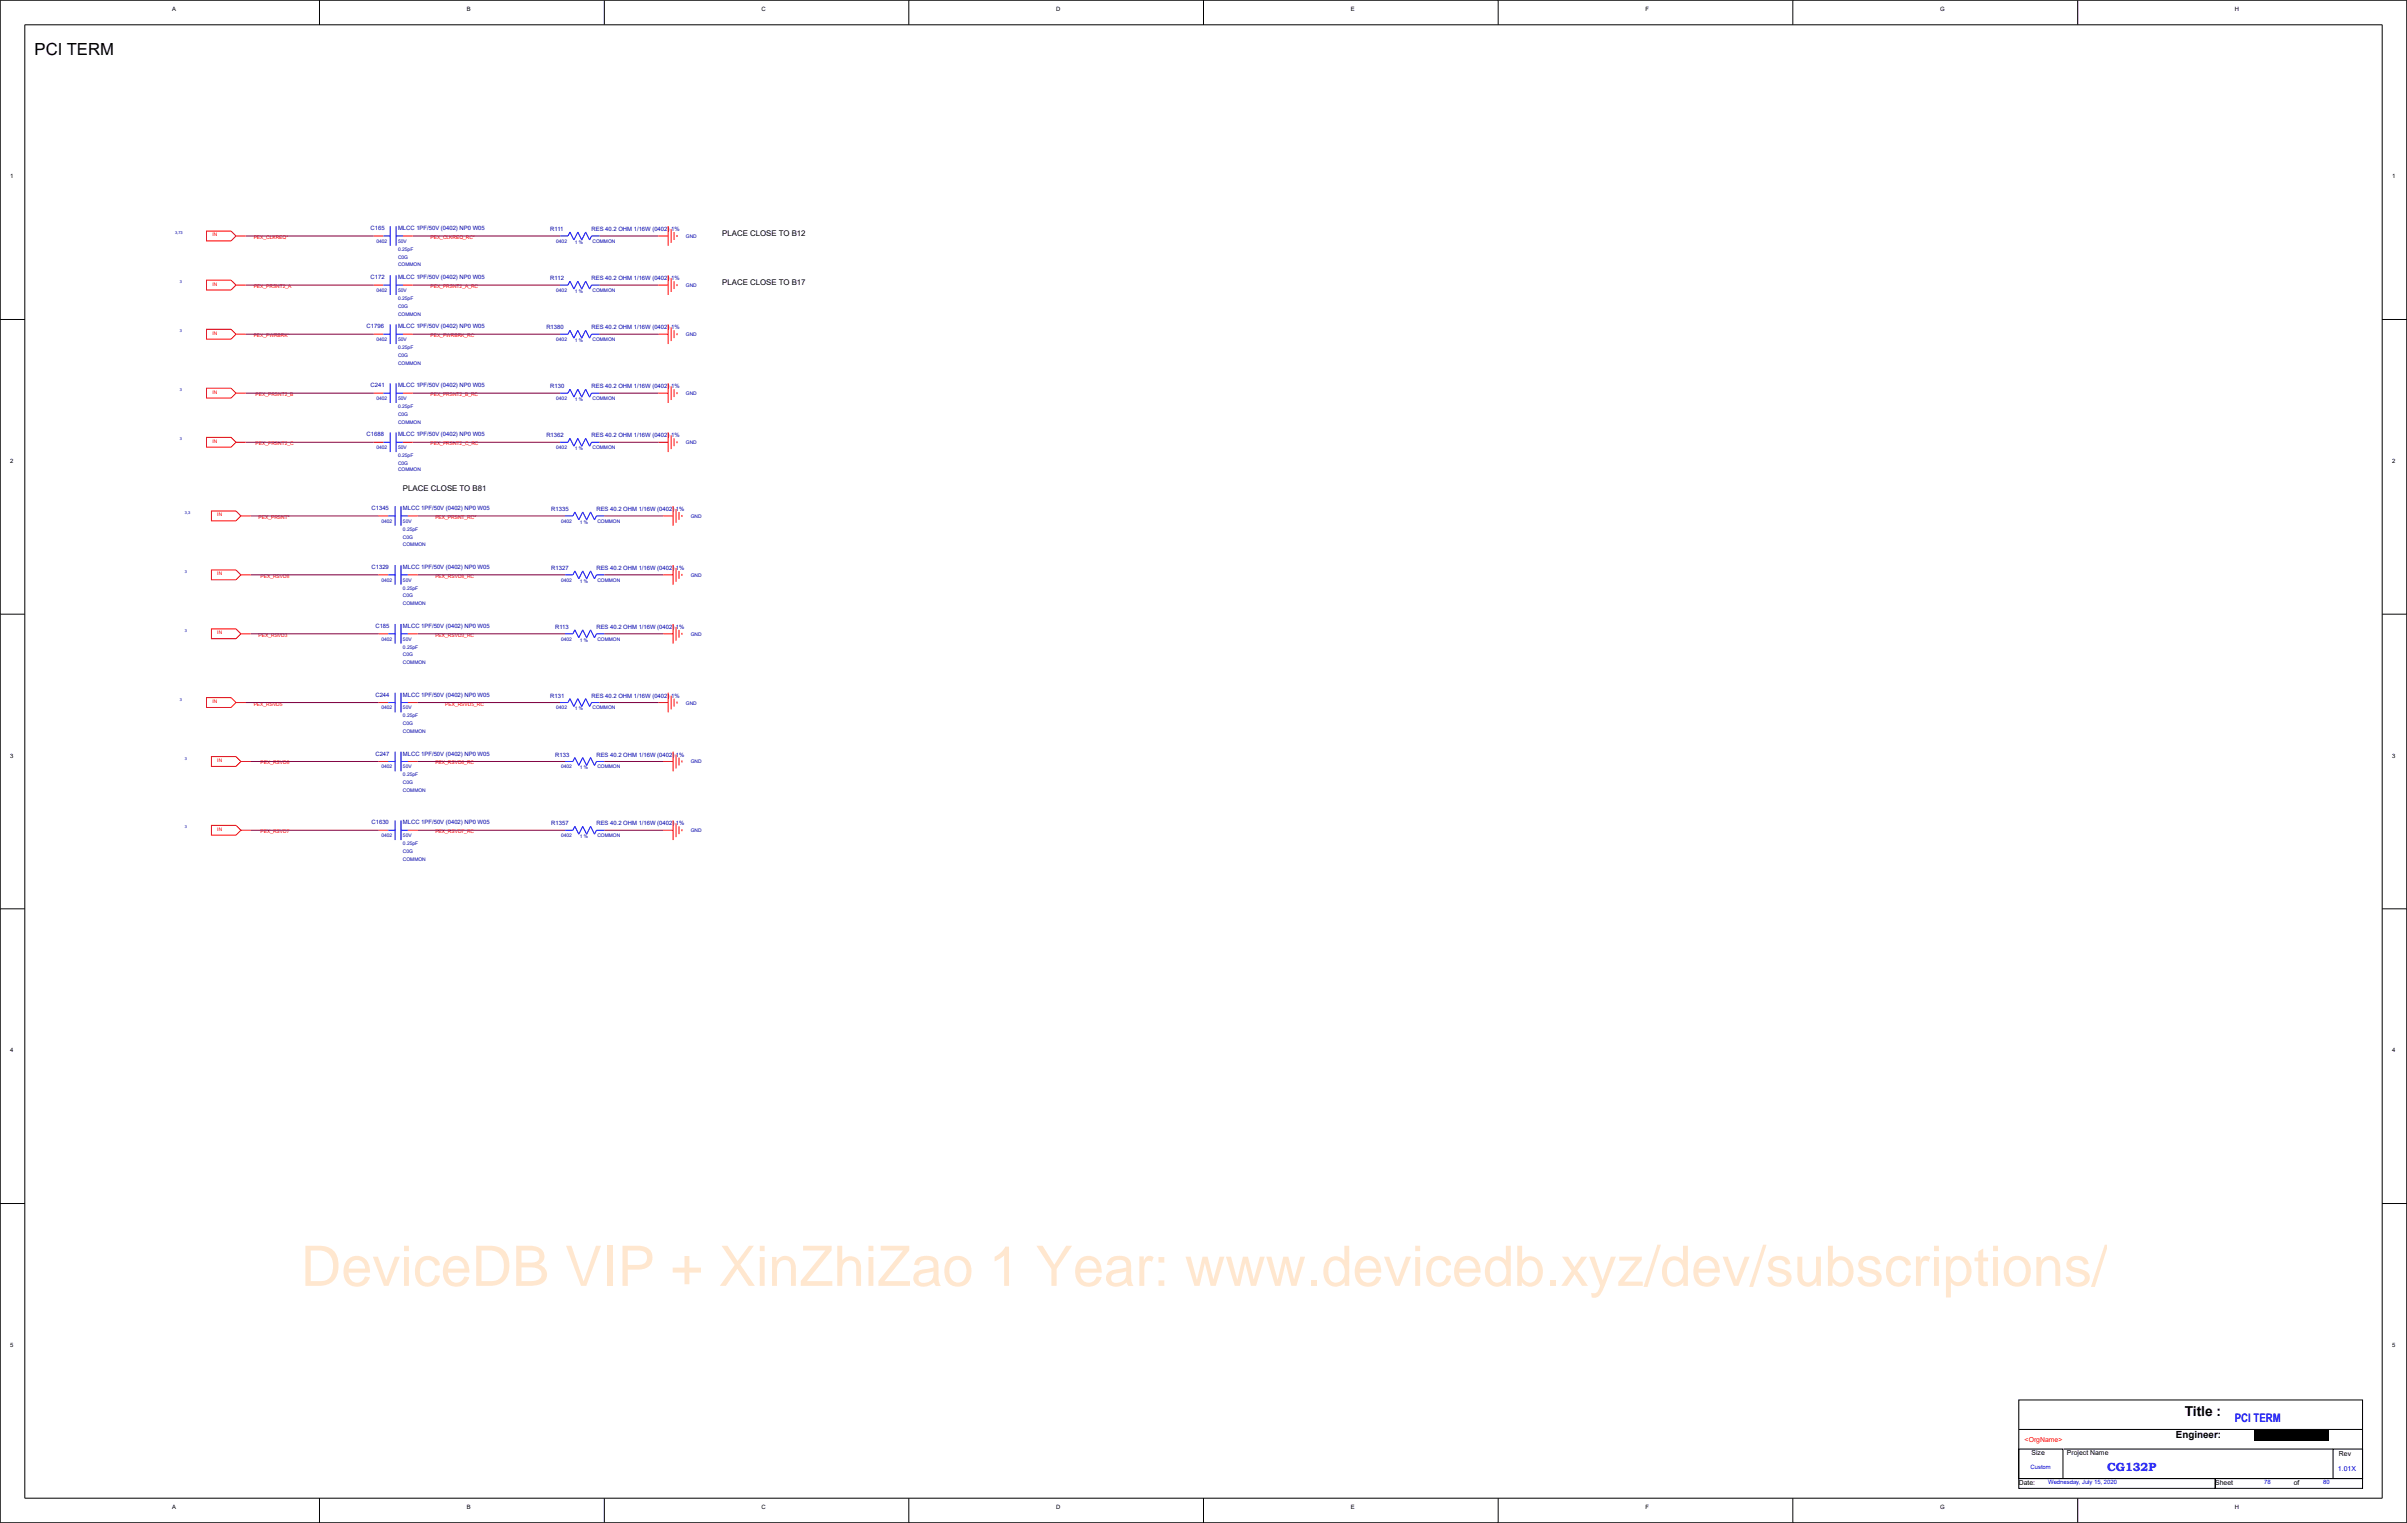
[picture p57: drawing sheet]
<svg xmlns="http://www.w3.org/2000/svg" width="271mm" height="172mm" viewBox="0 0 271 172" stroke-linecap="round" stroke-linejoin="round" font-family="sans-serif">
<defs><g id="words">
<text font-size="6.3" fill="#ff8000" x="33.9" y="145">DeviceDB VIP + XinZhiZao 1 Year: www.devicedb.xyz/dev/subscriptions/</text>
<text font-size="1.9" x="3.9" y="6.2">PCI TERM</text>
<text font-size="1.6" x="246.3" y="159.6">Title :</text>
<g font-size="1.3" fill="#00f">
<text x="251.9" y="160.3">PCI TERM</text>
<text x="237.5" y="165.8">CG132P</text>
</g>
<text font-size="1.1" x="245.3" y="162.1">Engineer:</text>
<g font-size=".9">
<text x="81.4" y="26.6">PLACE CLOSE TO B12</text>
<text x="81.4" y="32.1">PLACE CLOSE TO B17</text>
<text x="45.4" y="55.4">PLACE CLOSE TO B81</text>
</g>
<g font-size=".8">
<text x="227.6" y="167.4">Date:</text>
<text x="229" y="164.1">Size</text>
<text x="233" y="164.1">Project Name</text>
<text x="249.7" y="167.4">Sheet</text>
<text x="258.6" y="167.4">of</text>
<text x="263.7" y="164.2">Rev</text>
</g>
<text font-size=".8" fill="#f00" x="228.2" y="162.6">&lt;OrgName&gt;</text>
<text font-size=".8" fill="#00f" x="263.6" y="165.8">1.01X</text>
<g font-size=".7">
<text x="19.4" y="1.2">A</text>
<text x="52.6" y="1.2">B</text>
<text x="85.8" y="1.2">C</text>
<text x="119.1" y="1.2">D</text>
<text x="152.3" y="1.2">E</text>
<text x="185.5" y="1.2">F</text>
<text x="218.7" y="1.2">G</text>
<text x="251.9" y="1.2">H</text>
<text x="1.1" y="20.1">1</text>
<text x="269.7" y="20.1">1</text>
<text x="1.1" y="52.2">2</text>
<text x="269.7" y="52.2">2</text>
<text x="1.1" y="85.4">3</text>
<text x="269.7" y="85.4">3</text>
<text x="1.1" y="118.6">4</text>
<text x="269.7" y="118.6">4</text>
<text x="1.1" y="151.8">5</text>
<text x="269.7" y="151.8">5</text>
<text x="19.4" y="170.1">A</text>
<text x="52.6" y="170.1">B</text>
<text x="85.8" y="170.1">C</text>
<text x="119.1" y="170.1">D</text>
<text x="152.3" y="170.1">E</text>
<text x="185.5" y="170.1">F</text>
<text x="218.7" y="170.1">G</text>
<text x="251.9" y="170.1">H</text>
</g>
<g font-size=".7" fill="#0000a0">
<text x="41.8" y="25.9">C165</text>
<text x="44.9" y="25.9">MLCC 1PF/50V (0402) NP0 W05</text>
<text x="62" y="26">R111</text>
<text x="66.7" y="26">RES 40.2 OHM 1/16W (0402) 1%</text>
<text x="41.8" y="31.5">C172</text>
<text x="44.9" y="31.5">MLCC 1PF/50V (0402) NP0 W05</text>
<text x="62" y="31.6">R112</text>
<text x="66.7" y="31.6">RES 40.2 OHM 1/16W (0402) 1%</text>
<text x="41.3" y="37">C1796</text>
<text x="44.9" y="37">MLCC 1PF/50V (0402) NP0 W05</text>
<text x="61.6" y="37.1">R1380</text>
<text x="66.7" y="37.1">RES 40.2 OHM 1/16W (0402) 1%</text>
<text x="41.8" y="43.7">C241</text>
<text x="44.9" y="43.7">MLCC 1PF/50V (0402) NP0 W05</text>
<text x="62" y="43.8">R130</text>
<text x="66.7" y="43.8">RES 40.2 OHM 1/16W (0402) 1%</text>
<text x="41.3" y="49.2">C1688</text>
<text x="44.9" y="49.2">MLCC 1PF/50V (0402) NP0 W05</text>
<text x="61.6" y="49.3">R1362</text>
<text x="66.7" y="49.3">RES 40.2 OHM 1/16W (0402) 1%</text>
<text x="41.9" y="57.5">C1345</text>
<text x="45.4" y="57.5">MLCC 1PF/50V (0402) NP0 W05</text>
<text x="62.1" y="57.6">R1335</text>
<text x="67.2" y="57.6">RES 40.2 OHM 1/16W (0402) 1%</text>
<text x="41.9" y="64.1">C1329</text>
<text x="45.4" y="64.1">MLCC 1PF/50V (0402) NP0 W05</text>
<text x="62.1" y="64.3">R1327</text>
<text x="67.2" y="64.3">RES 40.2 OHM 1/16W (0402) 1%</text>
<text x="42.3" y="70.8">C185</text>
<text x="45.4" y="70.8">MLCC 1PF/50V (0402) NP0 W05</text>
<text x="62.6" y="70.9">R113</text>
<text x="67.2" y="70.9">RES 40.2 OHM 1/16W (0402) 1%</text>
<text x="42.3" y="78.5">C244</text>
<text x="45.4" y="78.5">MLCC 1PF/50V (0402) NP0 W05</text>
<text x="62" y="78.6">R131</text>
<text x="66.7" y="78.6">RES 40.2 OHM 1/16W (0402) 1%</text>
<text x="42.3" y="85.2">C247</text>
<text x="45.4" y="85.2">MLCC 1PF/50V (0402) NP0 W05</text>
<text x="62.6" y="85.3">R133</text>
<text x="67.2" y="85.3">RES 40.2 OHM 1/16W (0402) 1%</text>
<text x="41.9" y="92.9">C1630</text>
<text x="45.4" y="92.9">MLCC 1PF/50V (0402) NP0 W05</text>
<text x="62.1" y="93">R1357</text>
<text x="67.2" y="93">RES 40.2 OHM 1/16W (0402) 1%</text>
</g>
<g font-size=".7" fill="#00f">
<text x="228.9" y="165.6">Custom</text>
<text x="230.9" y="167.3">Wednesday, July 15, 2020</text>
<text x="255.3" y="167.3">78</text>
<text x="261.9" y="167.3">80</text>
</g>
<g font-size=".6" fill="#f00">
<text x="23.9" y="26.7">IN</text>
<text x="28.6" y="26.9">PEX_CLKREQ*</text>
<text x="48.5" y="26.9">PEX_CLKREQ_RC*</text>
<text x="23.9" y="32.2">IN</text>
<text x="28.6" y="32.5">PEX_PRSNT2_A</text>
<text x="48.5" y="32.5">PEX_PRSNT2_A_RC</text>
<text x="23.9" y="37.7">IN</text>
<text x="28.6" y="38">PEX_PWRBRK*</text>
<text x="48.5" y="38">PEX_PWRBRK_RC</text>
<text x="23.9" y="44.4">IN</text>
<text x="28.8" y="44.7">PEX_PRSNT2_B</text>
<text x="48.5" y="44.7">PEX_PRSNT2_B_RC</text>
<text x="23.9" y="49.9">IN</text>
<text x="28.8" y="50.2">PEX_PRSNT2_C</text>
<text x="48.5" y="50.2">PEX_PRSNT2_C_RC</text>
<text x="24.5" y="58.2">IN</text>
<text x="29.1" y="58.5">PEX_PRSNT*</text>
<text x="49.1" y="58.5">PEX_PRSNT_RC*</text>
<text x="24.5" y="64.9">IN</text>
<text x="29.4" y="65.1">PEX_RSVD8</text>
<text x="49.1" y="65.1">PEX_RSVD8_RC</text>
<text x="24.5" y="71.5">IN</text>
<text x="29.1" y="71.8">PEX_RSVD3</text>
<text x="49.1" y="71.8">PEX_RSVD3_RC</text>
<text x="23.9" y="79.3">IN</text>
<text x="28.6" y="79.5">PEX_RSVD5</text>
<text x="50.2" y="79.5">PEX_RSVD5_RC</text>
<text x="24.5" y="85.9">IN</text>
<text x="29.4" y="86.2">PEX_RSVD6</text>
<text x="49.1" y="86.2">PEX_RSVD6_RC</text>
<text x="24.5" y="93.6">IN</text>
<text x="29.4" y="93.9">PEX_RSVD7</text>
<text x="49.1" y="93.9">PEX_RSVD7_RC</text>
</g>
<g font-size=".6" fill="#0000a0">
<text x="42.4" y="27.4">0402</text>
<text x="44.9" y="28.3">0.25pF</text>
<text x="44.9" y="27.4">50V</text>
<text x="44.9" y="29.1">C0G</text>
<text x="62.7" y="27.4">0402</text>
<text x="64.8" y="27.5">1 %</text>
<text x="66.8" y="27.4">COMMON</text>
<text x="77.3" y="26.8">GND</text>
<text x="42.4" y="32.9">0402</text>
<text x="44.9" y="32.9">50V</text>
<text x="44.9" y="35.6">COMMON</text>
<text x="44.9" y="33.8">0.25pF</text>
<text x="44.9" y="34.7">C0G</text>
<text x="44.9" y="30">COMMON</text>
<text x="62.7" y="32.9">0402</text>
<text x="64.8" y="33">1 %</text>
<text x="66.8" y="32.9">COMMON</text>
<text x="77.3" y="32.4">GND</text>
<text x="42.4" y="38.5">0402</text>
<text x="44.9" y="41.1">COMMON</text>
<text x="44.9" y="39.3">0.25pF</text>
<text x="44.9" y="38.5">50V</text>
<text x="44.9" y="40.2">C0G</text>
<text x="62.7" y="38.5">0402</text>
<text x="64.8" y="38.6">1 %</text>
<text x="66.8" y="38.5">COMMON</text>
<text x="77.3" y="37.9">GND</text>
<text x="42.4" y="45.1">0402</text>
<text x="44.9" y="47.8">COMMON</text>
<text x="44.9" y="46">0.25pF</text>
<text x="44.9" y="45.1">50V</text>
<text x="44.9" y="46.9">C0G</text>
<text x="62.7" y="45.1">0402</text>
<text x="64.8" y="45.2">1 %</text>
<text x="66.8" y="45.1">COMMON</text>
<text x="77.3" y="44.5">GND</text>
<text x="42.4" y="50.6">0402</text>
<text x="44.9" y="53.1">COMMON</text>
<text x="44.9" y="51.5">0.25pF</text>
<text x="44.9" y="50.6">50V</text>
<text x="44.9" y="52.4">C0G</text>
<text x="62.7" y="50.6">0402</text>
<text x="64.8" y="50.7">1 %</text>
<text x="66.8" y="50.6">COMMON</text>
<text x="77.3" y="50.1">GND</text>
<text x="43" y="58.9">0402</text>
<text x="45.4" y="59.8">0.25pF</text>
<text x="45.4" y="58.9">50V</text>
<text x="63.3" y="58.9">0402</text>
<text x="65.4" y="59">1 %</text>
<text x="67.4" y="58.9">COMMON</text>
<text x="77.9" y="58.4">GND</text>
<text x="43" y="65.6">0402</text>
<text x="45.4" y="65.6">50V</text>
<text x="45.4" y="61.6">COMMON</text>
<text x="45.4" y="60.7">C0G</text>
<text x="63.3" y="65.6">0402</text>
<text x="65.4" y="65.7">1 %</text>
<text x="67.4" y="65.6">COMMON</text>
<text x="77.9" y="65">GND</text>
<text x="45.4" y="66.5">0.25pF</text>
<text x="45.4" y="68.2">COMMON</text>
<text x="45.4" y="67.4">C0G</text>
<text x="77.9" y="71.7">GND</text>
<text x="43" y="72.2">0402</text>
<text x="45.4" y="74.9">COMMON</text>
<text x="45.4" y="73.1">0.25pF</text>
<text x="45.4" y="72.2">50V</text>
<text x="45.4" y="74">C0G</text>
<text x="63.3" y="72.2">0402</text>
<text x="65.4" y="72.3">1 %</text>
<text x="67.4" y="72.2">COMMON</text>
<text x="43" y="80">0402</text>
<text x="45.4" y="82.6">COMMON</text>
<text x="45.4" y="80.9">0.25pF</text>
<text x="45.4" y="81.7">C0G</text>
<text x="45.4" y="80">50V</text>
<text x="62.7" y="80">0402</text>
<text x="64.8" y="80.1">1 %</text>
<text x="66.8" y="80">COMMON</text>
<text x="77.3" y="79.4">GND</text>
<text x="43" y="86.6">0402</text>
<text x="45.4" y="89.3">COMMON</text>
<text x="45.4" y="87.5">0.25pF</text>
<text x="45.4" y="86.6">50V</text>
<text x="45.4" y="88.4">C0G</text>
<text x="63.3" y="86.6">0402</text>
<text x="65.4" y="86.7">1 %</text>
<text x="67.4" y="86.6">COMMON</text>
<text x="77.9" y="86.1">GND</text>
<text x="43" y="94.4">0402</text>
<text x="45.4" y="95.3">0.25pF</text>
<text x="45.4" y="94.4">50V</text>
<text x="63.3" y="94.4">0402</text>
<text x="65.4" y="94.5">1 %</text>
<text x="67.4" y="94.4">COMMON</text>
<text x="77.9" y="93.8">GND</text>
<text x="45.4" y="97">COMMON</text>
<text x="45.4" y="96.1">C0G</text>
</g>
<g font-size=".4" fill="#0000a0">
<text x="19.7" y="26.4">3,73</text>
<text x="20.3" y="31.9">3</text>
<text x="20.3" y="37.5">3</text>
<text x="20.3" y="44.1">3</text>
<text x="20.3" y="49.6">3</text>
<text x="20.8" y="57.9">3,3</text>
<text x="20.8" y="64.6">3</text>
<text x="20.8" y="71.2">3</text>
<text x="20.3" y="79">3</text>
<text x="20.8" y="85.6">3</text>
<text x="20.8" y="93.4">3</text>
</g>
</g></defs>
<g fill="none" stroke="#00f" stroke-width=".11">
<path d="M43.2 37.7h.8M43.2 32.1h.8M43.2 26.6h.8M44 25.5v2.2M44 31v2.2M44 36.6v2.2M44.7 37.7h.7M44.7 32.1h.7M44.7 26.6h.7M44.7 25.5v2.2M44.7 31v2.2M44.7 36.6v2.2"/>
<path d="M63.1 37.7h.9M63.1 32.1h.9M63.1 26.6h.9M66.7 37.7h.9M66.7 32.1h.9M66.7 26.6h.9M43.2 49.9h.8M43.2 44.3h.8M43.8 58.2h.7M44 43.2v2.2M44 48.7v2.3M44.5 57.1v2.2"/>
<path d="M44.7 49.9h.7M44.7 44.3h.7M44.7 43.2v2.2M44.7 48.7v2.3M45.2 57.1v2.2M45.2 58.2h.8M63.1 49.9h.9M63.1 44.3h.9M63.7 58.2h.9M66.7 49.9h.9M66.7 44.3h.9M67.2 58.2h.9"/>
<path d="M43.8 79.2h.7M43.8 71.4h.7M43.8 64.8h.7M44.5 63.7v2.2M44.5 70.3v2.3M44.5 78.1v2.2M45.2 63.7v2.2M45.2 70.3v2.3M45.2 78.1v2.2M45.2 79.2h.8M45.2 71.4h.8M45.2 64.8h.8"/>
<path d="M63.1 79.2h.9M63.7 71.4h.9M63.7 64.8h.9M66.7 79.2h.9M67.2 71.4h.9M67.2 64.8h.9M43.8 93.6h.7M43.8 85.8h.7M44.5 84.7v2.3M44.5 92.5v2.2M45.2 93.6h.8M45.2 84.7v2.3"/>
<path d="M45.2 92.5v2.2M45.2 85.8h.8M63.7 93.6h.9M63.7 85.8h.9M67.2 93.6h.9M67.2 85.8h.9"/>
</g>
<g fill="none" stroke="#f00" stroke-width=".11">
<path d="M26 37.1h-2.7v1.1h2.7M26 31.6h-2.7v1.1h2.7M26 26h-2.7v1.2h2.7M26.6 37.7h1.1M26.6 32.1h1.1M26.6 26.6h1.1M42.1 37.7h1.1M42.1 32.1h1.1M42.1 26.6h1.1M45.4 37.7h1.1M45.4 32.1h1.1M45.4 26.6h1.1"/>
<path d="M74.2 37.7h1.1M74.2 32.1h1.1M74.2 26.6h1.1M75.3 25.5v2.2M75.3 31v2.2M75.3 36.6v2.2M75.7 25.8v1.6M75.7 31.4v1.5M75.7 36.9v1.5M76 26.2v.8M76 31.7v.9M76 37.2v.9"/>
<path d="M76.3 26.5v.2M76.3 32v.3M76.3 37.6v.2M26 49.3h-2.7v1.1h2.7M26 43.8h-2.7v1.1h2.7M26.6 57.6h-2.8v1.1h2.8M26.6 49.9h1.1M26.6 44.3h1.1M27.2 58.2h1.1M42.1 49.9h1.1M42.1 44.3h1.1M42.7 58.2h1.1"/>
<path d="M45.4 49.9h1.1M45.4 44.3h1.1M46 58.2h1.1M74.2 49.9h1.1M74.2 44.3h1.1M74.8 58.2h1.1M75.3 43.2v2.2M75.3 48.7v2.3M75.7 43.5v1.6M75.7 49.1v1.5M75.9 57.1v2.2M76 43.9v.9"/>
<path d="M76 49.4v.9M76.2 57.4v1.5M76.3 44.2v.2M76.3 49.7v.3M76.5 57.7v.9M76.9 58v.3M26 78.6h-2.7v1.2h2.7M26.6 70.9h-2.8v1.1h2.8M26.6 64.3h-2.8v1.1h2.8M26.6 79.2h1.1M27.2 71.4h1.1M27.2 64.8h1.1"/>
<path d="M42.7 79.2h1.1M42.7 71.4h1.1M42.7 64.8h1.1M46 79.2h1.1M46 71.4h1.1M46 64.8h1.1M74.2 79.2h1.1M74.8 71.4h1.1M74.8 64.8h1.1M75.3 78.1v2.2M75.7 78.4v1.6M75.9 63.7v2.2"/>
<path d="M75.9 70.3v2.3M76 78.8v.8M76.2 64v1.6M76.2 70.7v1.5M76.3 79.1v.2M76.5 64.4v.8M76.5 71v.9M76.9 64.7v.2M76.9 71.3v.3M26.6 93h-2.8v1.1h2.8M26.6 85.3h-2.8v1.1h2.8M27.2 93.6h1.1"/>
<path d="M27.2 85.8h1.1M42.7 93.6h1.1M42.7 85.8h1.1M46 93.6h1.1M46 85.8h1.1M74.8 93.6h1.1M74.8 85.8h1.1M75.9 84.7v2.3M75.9 92.5v2.2M76.2 85.1v1.5M76.2 92.8v1.6M76.5 85.4v.9"/>
<path d="M76.5 93.2v.8M76.9 85.7v.3M76.9 93.5v.2"/>
</g>
<g fill="#000" stroke="#00f" stroke-width=".11">
<path d="M64.3 37.2l-.3 .5zM64.3 31.7l-.3 .4zM64.3 26.2l-.3 .4zM64.3 37.2l.4 .9zM64.3 31.7l.4 .9zM64.3 26.2l.4 .8zM65.1 37.2l-.4 .9zM65.1 37.2l.5 .9zM65.1 31.7l-.4 .9zM65.1 31.7l.5 .9zM65.1 26.2l-.4 .8zM65.1 26.2l.5 .8z"/>
<path d="M66 37.2l-.4 .9zM66 31.7l-.4 .9zM66 26.2l-.4 .8zM66 37.2l.5 .9zM66 31.7l.5 .9zM66 26.2l.5 .8zM66.7 37.7l-.2 .4zM66.7 32.1l-.2 .5zM66.7 26.6l-.2 .4zM64.3 49.4l-.3 .5zM64.3 43.9l-.3 .4zM64.3 49.4l.4 .9z"/>
<path d="M64.3 43.9l.4 .9zM64.8 57.7l-.2 .5zM65.1 49.4l-.4 .9zM65.1 49.4l.5 .9zM65.1 43.9l-.4 .9zM65.1 43.9l.5 .9zM64.8 57.7l.4 .9zM66 49.4l-.4 .9zM66 43.9l-.4 .9zM65.7 57.7l-.5 .9zM65.7 57.7l.4 .9zM66 49.4l.5 .9z"/>
<path d="M66 43.9l.5 .9zM66.6 57.7l-.5 .9zM66.7 49.9l-.2 .4zM66.7 44.3l-.2 .5zM66.6 57.7l.4 .9zM67.2 58.2l-.2 .4zM64.3 78.8l-.3 .4zM64.3 78.8l.4 .8zM64.8 71l-.2 .4zM64.8 64.4l-.2 .4zM65.1 78.8l-.4 .8zM65.1 78.8l.5 .8z"/>
<path d="M64.8 71l.4 .9zM64.8 64.4l.4 .8zM66 78.8l-.4 .8zM65.7 71l-.5 .9zM65.7 71l.4 .9zM65.7 64.4l-.5 .8zM65.7 64.4l.4 .8zM66 78.8l.5 .8zM66.6 71l-.5 .9zM66.6 64.4l-.5 .8zM66.7 79.2l-.2 .4zM66.6 71l.4 .9z"/>
<path d="M66.6 64.4l.4 .8zM67.2 71.4l-.2 .5zM67.2 64.8l-.2 .4zM64.8 93.2l-.2 .4zM64.8 85.4l-.2 .4zM64.8 93.2l.4 .8zM64.8 85.4l.4 .9zM65.7 93.2l-.5 .8zM65.7 93.2l.4 .8zM65.7 85.4l-.5 .9zM65.7 85.4l.4 .9zM66.6 93.2l-.5 .8z"/>
<path d="M66.6 85.4l-.5 .9zM66.6 93.2l.4 .8zM66.6 85.4l.4 .9zM67.2 93.6l-.2 .4zM67.2 85.8l-.2 .5z"/>
</g>
<g fill="#000" stroke="#f00" stroke-width=".11">
<path d="M26 38.2l.6-.5zM26 32.7l.6-.6zM26 27.2l.6-.6zM26 37.1l.6 .6zM26 31.6l.6 .5zM26 26l.6 .6zM26.6 49.9l-.6 .5zM26 44.9l.6-.6zM26 49.3l.6 .6zM26 43.8l.6 .5zM27.2 58.2l-.6 .5zM26.6 57.6l.6 .6z"/>
<path d="M26 79.8l.6-.6zM26 78.6l.6 .6zM26.6 72l.6-.6zM27.2 64.8l-.6 .6zM26.6 70.9l.6 .5zM26.6 64.3l.6 .5zM27.2 93.6l-.6 .5zM27.2 85.8l-.6 .6zM26.6 93l.6 .6zM26.6 85.3l.6 .5z"/>
</g>
<g fill="none" stroke="#000" stroke-width=".11">
<path d="M0 0h271.3v171.7h-271.3zM2.8 2.8h265.7v166.1h-265.7zM36 0v2.8M68.1 0v2.8M102.5 0v2.8M135.7 0v2.8M168.9 0v2.8M202.1 0v2.8M234.2 0v2.8M0 36h2.8M268.5 36h2.8M0 69.2h2.8"/>
<path d="M268.5 69.2h2.8M0 102.5h2.8M268.5 102.5h2.8M0 135.7h2.8M268.5 135.7h2.8M227.6 157.8h38.7v8.9h-38.7zM36 168.9v2.8M68.1 168.9v2.8M102.5 168.9v2.8M135.7 168.9v2.8M168.9 168.9v2.8M202.1 168.9v2.8"/>
<path d="M227.6 163.4h5v3.3h-5zM227.6 166.7h22.1v1.1h-22.1zM227.6 161.1h38.7M232.7 163.4h30.3M234.2 168.9v2.8M249.7 166.7h16.6v1.1h-16.6zM263 163.4h3.3v3.3h-3.3z"/>
</g>
<g fill="none" stroke="#800040" stroke-width=".11">
<path d="M27.7 26.6h14.4M27.7 32.1h14.4M27.7 37.7h14.4M46.5 26.6h16.6M46.5 32.1h16.6M46.5 37.7h16.6M67.6 26.6h6.6M67.6 32.1h6.6M67.6 37.7h6.6M27.7 44.3h14.4M27.7 49.9h14.4M28.3 58.2h14.4"/>
<path d="M46.5 44.3h16.6M46.5 49.9h16.6M47.1 58.2h16.6M67.6 44.3h6.6M67.6 49.9h6.6M68.1 58.2h6.7M27.7 79.2h15M28.3 71.4h14.4M28.3 64.8h14.4M47.1 71.4h16.6M47.1 79.2h16M47.1 64.8h16.6"/>
<path d="M67.6 79.2h6.6M68.1 71.4h6.7M68.1 64.8h6.7M28.3 85.8h14.4M28.3 93.6h14.4M47.1 85.8h16.6M47.1 93.6h16.6M68.1 85.8h6.7M68.1 93.6h6.7"/>
</g>
<path d="M254.2 161.2h8.4v1.3h-8.4z" fill="#000"/>
<use href="#words"/>
</svg>
